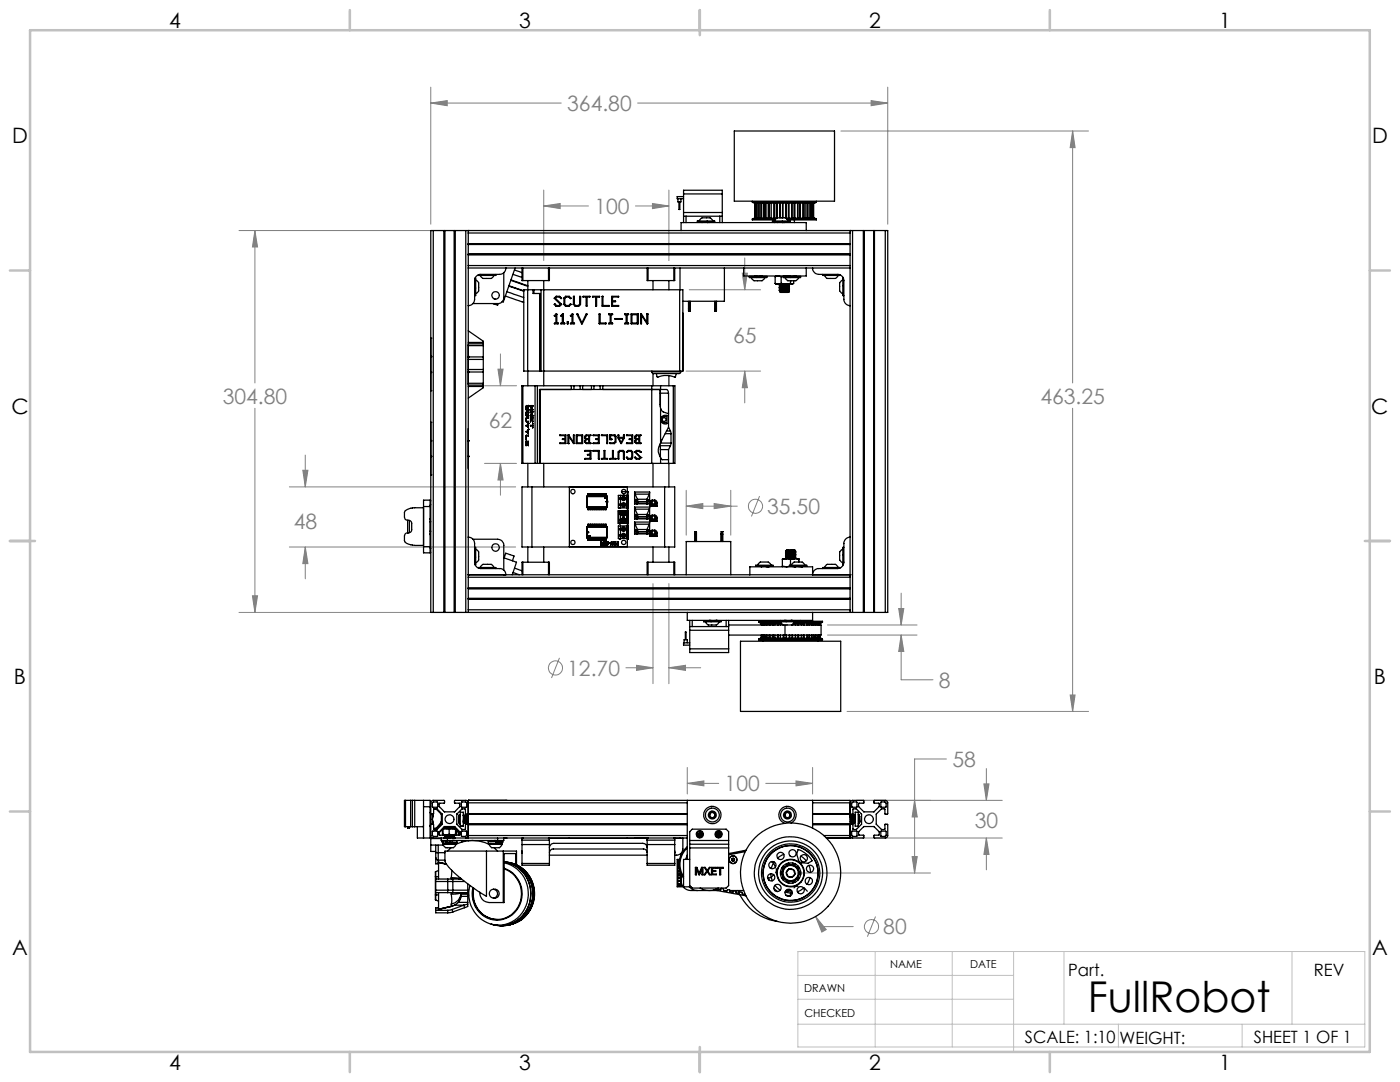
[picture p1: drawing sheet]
<svg xmlns="http://www.w3.org/2000/svg" width="279mm" height="216mm" viewBox="0 0 279 216" stroke-linecap="round" stroke-linejoin="round" font-family="sans-serif">
<defs><g id="words">
<text font-size="8.5" x="217.1" y="201.9">FullRobot</text>
<g font-size="4.2">
<text x="33.7" y="5.6">4</text>
<text x="103.6" y="5.6">3</text>
<text x="173.4" y="5.6">2</text>
<text x="243.3" y="5.6">1</text>
<text x="2.4" y="28.6">D</text>
<text x="273.8" y="28.6">D</text>
<text x="2.3" y="82.5">C</text>
<text x="273.7" y="82.5">C</text>
<text x="2.8" y="136.5">B</text>
<text x="274.2" y="136.5">B</text>
<text x="2.4" y="190.5">A</text>
<text x="273.8" y="190.5">A</text>
<text x="33.7" y="213.5">4</text>
<text x="103.6" y="213.5">3</text>
<text x="173.4" y="213.5">2</text>
<text x="243.3" y="213.5">1</text>
</g>
<g font-size="4.2" fill="#808080">
<text x="113.2" y="22.2">364.80</text>
<text x="118.6" y="42.7">100</text>
<text x="146.3" y="68.5">65</text>
<text x="44.4" y="80.5">304.80</text>
<text x="207.6" y="80.5">463.25</text>
<text x="97.6" y="85.4">62</text>
<text x="58.6" y="105.5">48</text>
<text x="153.1" y="102.6">35.50</text>
<text x="113.2" y="134.8">12.70</text>
<text x="187.4" y="137.2">8</text>
<text x="190.1" y="153">58</text>
<text x="144.6" y="157.9">100</text>
<text x="194.5" y="165.2">30</text>
<text x="176.3" y="186.4">80</text>
</g>
<g font-size="3.4">
<text x="213.2" y="194.7">Part.</text>
<text x="262.2" y="194.8">REV</text>
<text x="204.6" y="208.2">SCALE: 1:10</text>
<text x="223.5" y="208.3">WEIGHT:</text>
<text x="250.2" y="208.2">SHEET 1 OF 1</text>
</g>
<g font-size="2.2">
<text x="160.5" y="198">DRAWN</text>
<text x="177.7" y="193.2">NAME</text>
<text x="193.6" y="193.2">DATE</text>
<text x="160.6" y="202.9">CHECKED</text>
</g>
</g></defs>
<g fill="none" stroke="#808080" stroke-width=".2">
<path d="M86 17.4v27.3M177.2 17.4v27.3M86 20.6l3.3-.5v1zM86 20.6h26M108.5 37.9v14.1M127.2 20.6h50M133.5 37.9v14.1M167.8 26.1h49.4M173.8 20.1l3.4 .5-3.4 .5zM214.1 26.1l.5 3.4h-1zM214.1 26.1v50.3M47.7 46h44.5"/>
<path d="M50.9 46l.5 3.3h-1zM50.9 46v30.4M108.5 41.1l3.3-.5v1zM108.5 41.1h8.9M126.8 41.1h6.7M130.2 40.6l3.3 .5-3.3 .5zM137.5 57.8h14.3M148.1 54.5h1.1l-.6 3.3zM148.6 51.5v6.3M96.7 77h6.4M99.4 73.7h1l-.5 3.3zM99.9 70.6v6.4"/>
<path d="M136.9 74h14.9M148.6 74l.6 3.4h-1.1zM148.6 74v6.4M50.9 81.5v40.7M57.7 97.2h45.2M60.4 93.8h1.1l-.6 3.4zM60.9 90.8v6.4M96.7 92.5h6.4M99.9 92.5l.5 3.3h-1zM99.9 92.5v6.3M136.9 97.8v9M145.8 97.8v9"/>
<path d="M151.6 99l-1.6 4M214.1 81.5v60.5M50.4 118.9h1l-.5 3.3zM57.7 109.1h45.2M60.9 109.1l.6 3.4h-1.1zM60.9 109.1v6.4M130.3 116.5v19.9M133.5 116.5v19.9M136.9 101l3.4-.5v1zM136.9 101h10.2M142.5 100.5l3.3 .5-3.3 .5zM179.8 118.4v6.3"/>
<path d="M47.7 122.2h44.5M111.7 131.3l-1.6 4M124.9 133.2h5.4M127 132.8l3.3 .4-3.3 .6zM133.5 133.2l3.3-.4v1zM133.5 133.2h6.3M165.1 126.7h17.9M165.1 124.7h17.9M179.4 121.4h1l-.6 3.3zM179.8 126.7l.6 3.3h-1zM179.8 126.7v8.9h6.4M213.6 138.7h1l-.5 3.3z"/>
<path d="M137.2 156.3l3.3-.5v1zM137.2 153.1v5.3M137.2 156.3h6.2M152.8 156.3h9.4M158.9 155.8l3.3 .5-3.3 .5zM162.2 153.1v5.3M169.1 142h48.1M170.9 159.7h29.1M182.5 159.7l.6 3.3h-1.1zM188.9 151.4h-6.4v22.8M196.4 156.4h1l-.6 3.3zM196.9 153.4v6.3"/>
<path d="M159.1 174.2h26.6M170.9 167.2h29.1M182 170.9h1.1l-.6 3.3zM196.8 167.2l.6 3.3h-1zM196.9 167.2v6.4M162.8 182.9l2.1 2.6-.9 .5zM162.8 182.9l1.1 2h6.4M174.7 182.9l-1.6 4"/>
<circle cx="150.8" cy="101" r="1.41"/>
<circle cx="110.9" cy="133.3" r="1.4"/>
<circle cx="173.9" cy="184.9" r="1.41"/>
</g>
<path d="M159.2 199.4h43.1M159.2 194.6h43.1M174.7 189.9v19M190 189.9v19M202.3 189.9v19.9M212.3 189.9v14.5M257.8 189.9v14.5M159.2 208.9h113.2v-19h-113.2v19M159.2 204.4h113.2M223.2 204.4v4.5M247.9 204.4v4.5" fill="none" stroke="#c0c0c0" stroke-width=".2"/>
<g fill="none" stroke="#c0c0c0" stroke-width=".5">
<path d="M6 6h267.4v203.9h-267.4zM69.8 2v4M139.7 2v5M209.5 2v4M2 54h4M273.4 54h4M2 107.9h5M272.4 107.9h5M2 161.9h4M273.4 161.9h4M69.8 209.9v4M139.7 208.9v5"/>
<path d="M209.5 209.9v4"/>
</g>
<path d="M214.1 26.1l.5 3.4h-1zM213.6 138.7h1l-.5 3.3zM173.8 20.1l3.4 .5-3.4 .5zM86 20.6l3.3-.5v1zM130.2 40.6l3.3 .5-3.3 .5zM108.5 41.1l3.3-.5v1zM50.9 46l.5 3.3h-1zM50.4 118.9h1l-.5 3.3zM136.9 101l3.4-.5v1zM142.5 100.5l3.3 .5-3.3 .5zM148.6 74l.6 3.4h-1.1zM148.1 54.5h1.1l-.6 3.3zM99.4 73.7h1l-.5 3.3zM99.9 92.5l.5 3.3h-1zM60.9 109.1l.6 3.4h-1.1zM60.4 93.8h1.1l-.6 3.4zM127 132.8l3.3 .4-3.3 .6zM133.5 133.2l3.3-.4v1zM179.8 126.7l.6 3.3h-1zM179.4 121.4h1l-.6 3.3zM196.4 156.4h1l-.6 3.3zM196.8 167.2l.6 3.3h-1zM162.8 182.9l1.2 3.1 .9-.5zM182.5 159.7l.6 3.3h-1.1zM182 170.9h1.1l-.6 3.3zM137.2 156.3l3.3-.5v1zM158.9 155.8l3.3 .5-3.3 .5z" fill="#808080"/>
<g fill="none" stroke="#000" stroke-width=".25">
<path d="M135.3 39.7v.6h.6v-.6M136.4 38.7v-.7h7.7v.7M136.4 38.7v3.7M136.4 38.7h7.7M136.4 39.2h-1.3v.5h1.3M144.1 38.7v3.7M146.5 26.1h20v14h-20zM86.5 46h-.5v76.2h.5M86.5 46h2.1M86.5 46v76.2M88.6 46h.1M88.6 46v76.2"/>
<path d="M88.7 46h2M88.7 46v76.2M88.8 46v76.2M90.7 46h.1M90.7 46v76.2M90.8 46h2.2M90.8 46v76.2M93 46h.5M93 46v76.2M93.5 53v.5M93.5 50.7v.2M93.5 48.6v.2"/>
<path d="M93.5 46v.5M93.5 46h.1M93.5 46.5v2.1M93.5 48.8v1.9M93.5 50.9v2.1M93.5 53.5v61.2M93.5 46h76.2M93.5 53.5h76.2M93.5 53h76.2M93.5 50.9h76.2M93.5 50.7h76.2M93.5 48.8h76.2"/>
<path d="M93.5 48.6h76.2M93.5 46.5h76.2M94.8 55.5h.1v3.5h-.2M94.9 55.8l.3 .2a1.06 1.06 0 0 1 .3 1.3 1.06 1.06 0 0 1-.6 1.3M95.8 55l.2 .2a.88 .88 0 0 0 1.1 .4 1.11 1.11 0 0 0 1.4-.5l.1-.1M98.5 59.5l.3 .2M99 54.8v.2h-3.5v-.2M100.5 54.4v4.9a1.21 1.21 0 0 1-1.2 1.3h-4.9M100.9 59.1l3.6 1.2M101 53.5a1.33 1.33 0 0 1-1.3 1.3h-3.7a1.21 1.21 0 0 0-1.3 1.2v3.7a1.33 1.33 0 0 1-1.2 1.3M101.2 58.2l3.3 1.2M101.6 57.1l2.9 1"/>
<path d="M101.6 57l2.9 1M102 56l3.3 1.1M102 55.8l3.3 1.2M102.4 54.8l1.8 .6M102.7 53.9l1.5 .5M102.8 53.5l-2.4 6.8-.2-.1M104.2 53.5v2.5h5.4v-2.5M104.4 53.5v2.5M105.3 56v21M106.5 57.8v.8M106.5 57.8h1.5M108 57.8h27.6"/>
<path d="M108 57.8v16.2M108.5 56v21M109.5 53.5v2.5M112 59.5l-.1 .1-.3-.3h-.5l-.3 .2 1.2 1.3M112 59.5h.1M112.1 59.5l-.4-.4h-.7l-.4 .4 1.2 1.2-.2 .3h-.5l-.4-.4-.1 .2 .4 .3M112.5 59.4l.4-.3h.7l.3 .4-.1 .1-.3-.3h-.5l-.3 .2v1.2l.3 .3h.5l.4-.3-.3 .4h-.7l-.4-.4zM114.5 59.1h.1v1.6l.3 .3h.5l.3-.3v-1.5h.2v1.6l-.4 .3h-.7l-.4-.4zM116.4 59.1h1.4l-.1 .2h-.5l-.1 1.8h-.1v-1.8h-.6zM118.3 59.2l1.4-.1-.1 .2h-.5l-.1 1.8h-.1v-1.8zM120.2 59.1h.1v1.9h1.3v.1h-1.4zM122.1 59.1h1.4l-.1 .2h-1.2v.7l.7 .1-.7 .1v.8h1.3v.1h-1.4z"/>
<path d="M129.2 53.5v2.5h5.5v-2.5M129.3 53.5v2.5M130.3 56v1.8M133.5 56v1.8M134.5 53.5v2.5M135.5 40.3v1.5h.2v-1.5M135.6 57.8h.7v16.2h-.7M135.6 57.8v16.2M135.7 53.5v4.3M135.9 46v-1.6h25v1.6M136.4 42.4v.7M136.4 43.1h7.7"/>
<path d="M136.4 43.1v1.3M136.4 42.4h7.7M136.9 43.1v1.3M139.2 44.1h3.4v.2h-3.4zM139.5 44.1l.3-.4a1.01 1.01 0 0 1 1.2-.2 1.04 1.04 0 0 1 1.3 .6M140.1 44.3h.1M140.1 44.3v.1M140.2 44.3h-.1M141 44.3l-.9 .1M141.5 44.3l-.3 .1M141.5 44.4h.1M141.6 44.3h-.1"/>
<path d="M143.7 43.1v1.3M144.1 42.4v.7M144.1 43.1v1.3M144.6 53.5v6.6h-8.3M148.4 53.5v1.6h12.5v-1.6M149.5 55.2h3.5v.2h-3.5zM149.9 55.4l.2 .3a.85 .85 0 0 0 1.1 .3 1.21 1.21 0 0 0 1.5-.6M150.1 40.3l.6 .2M150.1 43.7v.2h4.5M150.1 43.7h4.7M150.1 40.3h12.8M150.1 40.1v.2"/>
<path d="M150.7 55.1h.1M150.7 43.5l-.6 .2M150.7 43.5h.1M150.7 40.5h.1M150.7 40.5v3M150.7 43.5h.2M150.7 40.5h.2M150.9 43.5h.2M150.9 40.5h.2M150.9 40.5v3M151 55.1l-.4 .1M151.1 43.5h.2"/>
<path d="M151.1 40.5h.2M151.1 40.5v3M151.3 43.5h.3M151.3 40.5h.3M151.3 40.5v3M151.6 43.5h.4M151.6 40.5h.4M151.6 40.5v3M151.9 40.5v3M152 43.5h.4M152 40.5h.4M152 40.5v3"/>
<path d="M152 55.1h.1M152.1 55.1l-.9 .1M152.1 55.1l-.1 .1M152.4 43.5h.5M152.4 40.5h.5M152.4 40.5v3M152.6 40.5v3M152.9 43.5h.4M152.9 40.5h.4M152.9 40.5v3M153.3 43.5h.6M153.3 40.5h.6"/>
<path d="M153.3 40.5v3M153.6 40.5v3M153.9 43.5h.5M153.9 40.5h.5M153.9 40.5v3M154.2 44.1h3.5v.2h-3.5zM154.4 43.5h.6M154.4 40.5h.6M154.4 40.5v3M154.5 44.1l.3-.4a1.01 1.01 0 0 1 1.2-.2 1.04 1.04 0 0 1 1.3 .6M154.6 43.9v.2M154.6 44.3v.1"/>
<path d="M154.6 40.5v3M154.7 55.2l.6-.1 .6 .1M154.7 56.6l.6 .1M154.7 55.2v1.4M154.8 55.2h-.1M154.9 55.1h-.1M155 40.5h.6M155 40.5v3M155.1 44.3h.1M155.1 44.4h.1M155.2 44.3h-.1M155.3 56.7h1.5"/>
<path d="M155.5 57.7l.3 .1M155.5 57.4l.3 .1M155.5 57.1l.3 .1M155.5 56.8l.3 .1M155.5 57.1l2.1-.2a.87 .87 0 0 1-1 .2l-.8 .1M155.5 58l.3 .1M155.5 57v.1M155.5 57.4h.1M155.5 58h.1M155.6 40.5h.6M155.6 56.7l-.1 .1M155.6 40.5v3"/>
<path d="M155.6 58.2l.2 .1h1.5M155.7 40.5v3M155.8 57.9l-.3 .1M155.8 57.5l-.3 .1M155.8 57.2l-.3 .1M155.8 56.9l-.3 .1M155.8 58.1l1.3-.1 .4 .1h-.1M155.8 57.5l1.5-.1 .2 .1M155.8 57.2l1.5-.2 .2 .2-2 .2M155.8 58.2h-.2M155.8 56.9h.1M155.8 57.2h.1"/>
<path d="M155.8 57.5h.1M155.8 57.8v.1M155.8 58.1v.1M155.9 56.6l.9 .1M155.9 56.6l-.6 .1M155.9 55.2v1.4M156 44.3l-.9 .1M156.1 56.7l-.6 .1M156.2 40.5v3M156.2 40.5h.6M156.3 55.2h3.5v.2h-3.5zM156.5 44.3l-.3 .1"/>
<path d="M156.5 44.4h.1M156.6 44.3h-.1M156.6 55.4l.3 .3a.8 .8 0 0 0 1 .3 1.15 1.15 0 0 0 1.5-.6M156.8 40.5v3h.7M156.8 40.5h.7M156.8 56.7h1.3M156.9 40.5v3M157 43.7h5.9M157.3 56.8l.2 .1-2 .1M157.3 58.3h.1M157.3 56.7l-1.5 .2M157.3 58l.3-.1-2.1 .1"/>
<path d="M157.3 57.4l.3-.2-2.1 .2M157.3 58l-1.5 .2M157.3 57.7l-1.5 .2M157.3 57.4l-1.5 .1M157.3 40.5v3M157.3 57.4h.1M157.3 57.6v.1M157.3 58h.1M157.4 56.7l-1.6 .2M157.4 58.1l-1.8 .1M157.4 58.1h.2M157.4 55.1h.1"/>
<path d="M157.5 43.5h.5M157.5 40.5h.5M157.5 56.9h.1M157.5 57.2h.1M157.5 57.8l.1 .1M157.5 40.5v3M157.5 58.1h.1M157.5 57.5h.1M157.5 57.5l-.2 .2M157.5 57.8l-.4-.1-1.3 .1M157.5 57.5l-2 .1M157.5 57.8l-2 .2"/>
<path d="M157.6 58.1l-.3 .2M157.6 57.5h.1M157.8 55.1l-1.9 .1M157.8 56.6l.3 .1M157.8 56.6l-1 .1M157.8 56v.6M158 43.5h.6M158 40.5h.6M158 40.5v3M158.3 56.6l-.2 .1M158.4 56v.6l-.3 .1M158.5 40.5v3"/>
<path d="M158.5 43.9v.5M158.6 43.5h.6M158.6 40.5h.6M158.6 40.5v3M158.8 55.1l-.9 .1M158.8 55.1h.1M158.8 55.1l-.1 .1M159.2 43.5h.5M159.2 40.5h.5M159.2 40.5v3M159.5 40.5v3M159.7 43.5h.5"/>
<path d="M159.7 40.5h.5M159.7 40.5v3M160.2 43.5h.5M160.2 40.5h.5M160.2 40.5v3M160.4 40.5v3M160.7 43.5h.4M160.7 40.5h.4M160.7 40.5v3M161.1 43.5h.4M161.1 40.5h.4M161.1 40.5v3"/>
<path d="M161.5 43.5h.2M161.5 40.5h.2M161.5 40.5v3M161.7 43.5h.3M161.7 40.5h.3M161.7 40.5v3M162 43.5h.2M162 40.5h.2M162 40.5v3M162.2 43.5h.1M162.2 40.5h.1M162.2 53.5a1.26 1.26 0 0 0 1.2 1.3h3.7a1.26 1.26 0 0 1 1.3 1.2v3.7a1.26 1.26 0 0 0 1.3 1.3"/>
<path d="M162.2 40.5v3M162.3 43.5h.1M162.3 40.5h.1M162.3 40.5v3M162.4 43.5l.5 .2M162.4 43.5h.1M162.4 40.5h.1M162.4 40.5v3M162.9 40.3l-.5 .2M162.9 43.7v.2h-5.7M162.9 40.1v.2M164.2 54.8v.2h3.4v-.2"/>
<path d="M164.5 55l.2 .2a.85 .85 0 0 0 1.1 .4 1.1 1.1 0 0 0 1.5-.6M168.2 55.8l-.3 .3a.88 .88 0 0 0-.3 1 1.15 1.15 0 0 0 .6 1.5M168.3 55.5h-.1v3.5h.2M169.7 53v.5M169.7 50.7v.2M169.7 48.6v.2M169.7 46v.5M169.7 46h.1M169.7 46h.4M169.7 46.5v2.1M169.7 48.8v1.9M169.7 50.9v2.1"/>
<path d="M169.7 53.5v61.2M170.1 46h2.2M170.1 46v76.2M172.3 46h.1M172.3 46v76.2M172.4 46h.1M172.4 46v76.2M172.4 46h2M174.4 46h.1M174.4 46v76.2M174.5 46h2.2M174.5 46v76.2"/>
<path d="M176.7 46h.5v76.2h-.5M176.7 46v76.2M86 78h.1M86 74.3h.1M86 71.1h.1M86 67.5h.1M86 74.2h.1M86 71.2h.1M93.5 74.3h.1M93.5 71.1h.1M93.5 74.2h.1M93.5 71.2h.1"/>
<path d="M93.5 66l2.9 2.1v.2M93.5 69h2.9M93.5 71.2h2.9M93.5 74.2h2.9M93.5 76.5h2.9M93.5 71.7h2.9M93.5 73.7h2.9M93.5 68.6h2.9M93.5 76.8h2.9M93.5 68.3h2.9M93.5 77.1h2.9M96.4 71.2v.5"/>
<path d="M96.4 73.7v.5M96.4 68.6v.4M96.4 76.5v.3M96.4 77.1v.3l-2.9 2M96.4 68.3v.3M96.4 69v2.2M96.4 71.7v2M96.4 74.2v2.3M96.4 76.8v.3M98.4 60.6l.9 .3 .1-.3M104.4 77h-.3v15.5h.3M104.4 77h2.4"/>
<path d="M104.4 77v15.5M106.8 77h.4M106.8 77v15.5M107.2 77v15.5M107.2 77h6.8M107.8 74v-15.4h-1.4v-.8h-1.9v16.2h3.5M107.8 77.7v14.8M108 74h27.6M110.6 63l.5-.3v1.8h.3v.1h-.8l.1-.1h.2v-1.6l-.1 .2zM111 61.1h.1M112 60.7h.1M112 60.8l-.3 .3h-.7"/>
<path d="M112.3 62.7h.1v1.8h.3v.1h-.8l.1-.1h.2v-1.6l-.2 .2-.1-.1zM113.2 64.2h.2l-.1 .4h-.1zM113.8 63l.5-.3v1.8h.3v.1h-.8l.4-.1v-1.6l-.2 .2zM113.9 60.7h.1M114 77h.5M114 77v.7M114.5 77h1.3M114.5 77v.7M114.8 61.1h.1M115.1 62.7h.2l.8 1.7 .9-1.7h.2l-1 1.9zM115.3 62.7h.1M115.8 77h.5"/>
<path d="M115.8 77v.7M116.3 77v.7M116.3 77h1.7M118 77h.5M118 77v.7M118.5 77h1.3M118.5 77v.7M119.6 62.7h.2v1.8h1.1v.1h-1.3zM119.8 77h.5M119.8 77v.7M120.3 77h9.8M120.3 77v.7"/>
<path d="M121.5 62.7h.8l-.3 .1v1.7h.2v.1h-.7l.3-.1v-1.7h-.3zM121.6 61h.1M122.8 63.6h1.3l.1 .1h-1.4zM122.8 63.6v.1M124.7 62.7h.7l-.2 .1v1.7h.2v.1h-.7l.3-.1v-1.7h-.3zM125.9 62.7h1.5l-.1 1.9h-1.4zM126.1 62.8h1.1v1.7h-1.1zM129.2 62.6l-.1 1.7-1.1-1.6h-.2v1.9h.2v-1.7l1.2 1.7M129.2 62.6l.1 .1v1.9h-.1M129.2 62.6h.1M129.2 64.6h.1M130.1 77.7h1.6l.1 3.8"/>
<path d="M130.1 77.7h1.7M130.1 77h1.7M130.1 77.7h-22.4v14.8M130.1 77v15.5M130.1 74.2l.2 .3h5.3l.3-.3M130.1 74.2h5.8M130.1 74v.2M130.3 74.5v2.5M131 74.5l.2 .8a4.5 4.5 0 0 1 3.5 0l.3-.8M131.8 77.7v.8M131.8 78.5v2.7M131.8 78.5h1.6"/>
<path d="M131.8 77.7h1.2l.2 .2 .2 .6M131.8 77v.7M131.8 77h2.6M133.4 78.5v6.7M133.5 75v2M134.4 77h.3v15.5h-.3M134.4 77v15.5M135.9 74v.2M137.4 61.6v.5h.3M137.4 61.6h.3M137.4 60.1v1.5M137.7 61.6v.5"/>
<path d="M137.7 60.1v1.5M137.7 61.4v.4zM137.8 60.1l-.1 2M142.6 60.1v1.5M142.6 61.6h.3M142.9 61.6v.5M142.9 60.1v1.5M142.9 61.4v.4zM143 60.1l-.1 2h-.2l-.1-.5M85.8 99.8v1.3M85.8 99.8h-1.3v1.3M85.8 99.8l.2 .1"/>
<path d="M86 87.9h.1M86 84.3h.1M86 88h.1M86 91.1h.1M86 91h.1M86 94.8h.1M93.5 87.9h.1M93.5 88h.1M93.5 91.1h.1M93.5 91h.1M104.4 92.5h2.4M105 88.1h.4v.8"/>
<path d="M105 86.1l.4 .1M105 81.1h.1M105 82.8h.1M105 84.9v.1M105 86.9h.1M105 87.7h.1M105 86.9h.4M105 81.1v.5M105 82.3v.5M105 83.5v.5M105 86.9v.8M105 88.1v.8"/>
<path d="M105 84l.1 .2M105 81.6l.1 .2M105 82.3l.1-.2h.3v.2M105 82.8l.1 .2M105 84.9l.4 .1M105 88.9h.1M105 82.3h.1M105 83.5h.1M105 84h.1M105 81.6h.1M105 86.1h.1M105 88.1h.1"/>
<path d="M105 83.9h.1M105 83.9l.1 .2M105.1 83.3h.3v.1M105.1 83.3h.1M105.1 80.9h.1M105.1 81.8h.1M105.1 84.9v.1M105.1 84.9h.1M105.1 86.1v.1M105.1 86.1h.1M105.1 88.1h.1M105.1 86.9h.1"/>
<path d="M105.1 83.3l-.1 .2M105.1 84.2h.3M105.1 80.9l-.1 .2M105.1 86.9v.1M105.1 88.1v.1M105.1 84.2h.1M105.1 83h.1M105.1 84.1h.3v.1M105.1 80.9v.8M105.1 82.9v.1M105.1 82.9h.1M105.1 82.2v.7"/>
<path d="M105.1 83.4l-.1 .5M105.1 83.4h.3M105.1 81.7h.1M105.1 82.2h.3M105.1 84.1v.1M105.1 82.1v.1M105.1 83.3v.1M105.2 88.5h.1M105.2 88.2v.3M105.3 81.7h.1M105.3 81.7l.1 .1M105.3 82.9l.1 .1"/>
<path d="M105.3 82.9h.1M105.3 92.5v4.7M105.4 80.9h.1M105.4 81.8h.1M105.4 83h.1M105.4 80.9v.2M105.4 80.9l-.3 .8M105.4 81l-.3 .8M105.4 81v.2M105.4 81h.1M105.4 82.2v.2M105.4 84.5v.8"/>
<path d="M105.4 85.7v.8M105.4 81.5l-.1 .2M105.4 82.7l-.1 .2M105.4 85.3h.1M105.4 84.5h.1M105.4 86.5h.1M105.4 88.9h.1M105.4 85.7h.1M105.4 81.2h.1M105.4 81.5h.1M105.4 82.4h.1M105.4 82.7h.1"/>
<path d="M105.4 88.2h-.4v.7M105.4 86.1h-.4M105.4 83.4h.1M105.4 81.1h.1M105.4 82.3h.1M105.4 84.9h-.4M105.4 86.9h.1M105.4 86.9l-.4 .1v.7M105.4 81.1v.7M105.4 82.3v.7M105.9 83.3h.4v.8M105.9 84.1h.1"/>
<path d="M105.9 81l.4-.1v.1M105.9 81h.1M105.9 81h.4M105.9 81.7h.1M105.9 81.7h.4M105.9 84.9v.1M105.9 82.1h.1M105.9 82.2h.1M105.9 82.9v.1M105.9 83h.1M105.9 82.1v.1M105.9 82.9h.1"/>
<path d="M105.9 83.3v.8M105.9 84.9l.4 .1M105.9 82.1l.2 .4M105.9 82.2l.2 .3M105.9 83.3h.1M105.9 83.4h.4M105.9 84.9h.1M105.9 81.7v.1M105.9 80.9v.1M106 81.3v.1M106 81.4h.1M106 81.4l.2 .3"/>
<path d="M106 82.7l-.1 .2M106 81.3h.1M106 81.4l.3 .3M106.1 83.7v.1M106.1 81.3v.1M106.1 83.4v.3M106.1 81.4l.2 .3h-.4M106.1 82.6l-.2 .4M106.1 82.6l.2 .4M106.1 82.6h.1M106.1 83.7h.1M106.1 82.5l.2 .4"/>
<path d="M106.1 82.5v.1M106.2 97.2h-2v11.9h2M106.2 97.2h26.4M106.2 97.2v11.9M106.3 81l-.3 .3M106.3 81.1l-.2 .2M106.3 84.5h.1M106.3 83h.1M106.3 83.4v.7M106.3 84.5v.4M106.3 85v.3M106.3 82.8v.1"/>
<path d="M106.3 84.1h.1M106.3 85.3h.1M106.3 84.9h-.4M106.3 84.5v.8M106.3 82.1v.1M106.3 82.1h.1M106.3 82.9v.1M106.3 82.9h.1M106.3 81.7h.1M106.3 82.2h.1M106.3 81l-.3 .4M106.3 82.1l-.2 .4"/>
<path d="M106.3 82.2l-.4 .7M106.3 82.2l-.2 .3M106.8 92.5h.4M107.2 92.5h22.9M108.5 92.5v4.7M111.7 86.8h1.2v1.7h-1.2v-.1h1v-.7l-.5-.1h.5v-.7h-1zM113.5 86.8l.9 1.5v-1.5h.2v1.7l-1.1-1.5v1.5M113.5 86.8h.1M113.5 86.8h-.2v1.7h.2M113.5 88.5h.1M115 86.8h1.3l-.1 1.7h-1.2zM115.1 86.8h.1"/>
<path d="M115.2 86.9h.9v1.5h-.9zM116.7 87.1l.3-.3h.9l-.2 .1v1.5h.2v.1h-.9l-.3-.3v-.3l.2-.3-.2-.2zM116.7 89.9h1.2v1.7h-1.2v-.1h1.1v-.7h-.6l.6-.1v-.7h-1.1zM116.8 87.1l.3-.2h.4v.7h-.4l-.3-.3zM116.8 87.9l.3-.2h.4v.7h-.4l-.3-.2zM117.2 99h3.9v2.3h-3.9M117.2 99v.1M117.2 99v2.3M117.2 99.1h3.9M117.2 99.1v2M117.3 99v-.5h.2v.5M117.3 98.8h.2"/>
<path d="M117.3 98.7h.2M117.7 98.8h.2M117.7 98.7h.2M117.7 99v-.5h.2v.5M118.1 99v-.5h.2v.5M118.1 98.8h.2M118.1 98.7h.2M118.4 86.8h1.2v1.7h-1.2v-.1h1v-.7h-.5l.5-.1v-.7h-1zM118.4 89.9h1.2v1.7l-.2-.1v-1.5zM118.5 99v-.5h.1v.5M118.5 98.8h.1M118.5 98.7h.1"/>
<path d="M118.9 98.8h.1M118.9 98.7h.1M118.9 99v-.5h.1v.5M119.3 99v-.5h.1v.5M119.3 98.8h.1M119.3 98.7h.1M119.7 99v-.5h.1v.5M119.7 98.8h.1M119.7 98.7h.1M120 86.8h1.2v1.7h-.1v-1.6zM120.1 99v-.5h.1v.5M120.1 98.8h.1"/>
<path d="M120.1 98.7h.1M120.4 99v-.5h.2v.5M120.4 98.8h.2M120.4 98.7h.2M120.5 89.9h.2v1.6h.5v.1h-1.2l.5-.1zM120.7 99.3h.1M120.7 99.3l.1 .1M120.8 99.3h.1M120.8 99.4h.1M120.8 99v-.5h.2v.5M120.8 99.3v.1M120.8 98.8h.2"/>
<path d="M120.8 98.7h.2M121.7 86.8h.1M121.7 86.8v.9h.4l-.3-.1v-.7h.8l.2 .2v1.1l-.2 .2h-.9v.1h.9l.3-.3v-1.1l-.3-.3M121.7 86.8h.9M122.2 89.9h.2v1.6h.5v.1h-1.2v-.1h.5zM122.6 86.8h.1M123.3 86.8h.2v.5h.9v-.5h.2v.6l-.6 1.1-.7-1.1zM123.4 90.2l.2-.3h.7l.3 .3v1.4h-.2v-1.4l-.2-.2h-.4l-.3 .2v1.4h-.1zM123.5 87.5h.9l-.4 .8zM123.8 98.8v2.6M124 98.1h.9M124.3 89.9h.1"/>
<path d="M124.3 98.5h.4M124.4 99.4h-.2l.2 .1M124.4 99.5v.1M124.4 99.5h.1M124.4 99.4v.1M124.4 99.4h.1M124.4 99.4v-.2l.1 .2M124.4 99.6v.1l.1-.1M124.4 99.5l.1 .1M124.5 99.4h-.1M124.5 99.4h.1M124.5 99.6h.1"/>
<path d="M124.5 99.5h.1M124.5 99.5v.1M124.5 99.4h.2l-.2 .1M124.5 99.4v.1M124.5 99.5l-.1 .1M125 90.2l.3-.3h.7l.3 .3v1.1l-.4 .3h-.6l-.3-.3 .4 .2h.5l.2-.2v-1.1l-.2-.2h-.5l-.2 .3zM125 86.8h1.3l-.1 1.7h-1.2l.1-.1h1v-.7h-.5l.5-.1v-.7h-1zM125.1 98.8v2.6M125.2 98.8v-1.6h-11.6v11.9h11.6v-1.6M125.2 98.1h.1M125.3 98.8h-1.9v2.6h1.9M125.3 98.1v9.5"/>
<path d="M125.3 98.1l-.1 .2M125.9 91.6h.1M126.6 98.2l.2 .4M126.6 98.2v2.3h3M126.6 98.2h3M126.7 87.1l.3-.3h.9l-.2 .1v1.5h.2v.1h-.9l-.3-.3v-.3l.2-.3-.2-.2zM126.7 88.2h.1M126.7 90.2l.3-.3h.6l.3 .4-.3-.3h-.5l-.2 .2 1 1.1M126.7 90.2h.1M126.7 90.2l1 1.1-.2 .2h-.4l-.4-.3 .3 .4M126.7 99.9a.17 .17 0 0 1 .1-.2 .17 .17 0 0 1 .2 .2M126.7 99.9v.6"/>
<path d="M126.7 99.9h.3M126.8 98.6l.4 1M126.8 98.6h2.8M127 91.6h.1M127 99.9l.1 .6M127.1 86.9h.4v.7h-.4l-.2-.3zM127.1 87.7h.4v.7h-.4l-.2-.2zM127.2 99.6l.1 .5M127.2 99.6h1.9M127.9 91.3h.1M127.9 91.3l-.3 .3h-.6M129.1 99.6l-.1 .5"/>
<path d="M129.3 99.9l-.1 .6M129.4 99.7h.2v.2h-.3zM129.6 98.6l-.5 1M129.6 98.2v.4M129.6 98.2v2.8h.3M130.1 92.5h1.7M130.2 100l-.3 .4M130.2 99.8a.46 .46 0 0 0-.4 .6h.1M130.2 99.8v.2M130.2 99.8h.5M130.2 100v.5M130.2 100h.5"/>
<path d="M130.3 92.5v4.7M130.7 100l.2 .4M130.7 99.8v.2M130.7 99.8l.4 .2 .1 .4M130.7 100v.5M131.6 88.9h.1M131.7 88.9l.1 2.3M131.7 88.9h2.1M131.8 89.7h1.6M131.8 88.4a2.59 2.59 0 0 0 0 2.9M131.8 81.5l.6 .7 1 .3M131.8 91.3l.4 .4h1.2"/>
<path d="M131.8 92.5h2.6M131.8 81.5v6.9M131.8 91.3v1.2M131.8 88.4h2.1M132.6 97.2h2.1v11.9h-2.1M132.6 97.2v11.9M132.8 86.5h1.1M133 86h.8M133.1 82.9a.88 .88 0 0 0-1.2 .8 .88 .88 0 0 0 1.2 .8M133.1 82.9a.64 .64 0 0 1-.8 .2 .67 .67 0 0 0-.3 1 .67 .67 0 0 0 1 .2l.1 .2M133.1 82.9v1.6M133.4 85.2l-1.6 3.2"/>
<path d="M133.4 89.7v2.8M133.4 85.2l.4 .8M133.5 92.5v4.7M133.8 86l.1 .5M133.8 88.9l-.4 .8M133.9 88.4l-.1 .5M133.9 86.5v1.9M81.4 106.3a.6 .6 0 0 0-.7 .6v.9a1.24 1.24 0 0 0 1.3 .9l2.5 .1M81.4 103.8a.67 .67 0 0 1 .8 .7v1.2a.64 .64 0 0 1-.8 .6M81.4 103.8v2.5M81.7 103.9v2.4M84.5 109.1v1.2h1.3"/>
<path d="M84.5 101.3l-2.5 .1a1.24 1.24 0 0 0-1.3 .9v.9a.6 .6 0 0 0 .7 .6M84.5 109.1h1.3M84.5 101.1h1.3M84.5 101.1v8M85.8 104.1h.2M85.8 106h.2M85.8 109.1v1.2M85.8 101.1v8M85.8 109.3l.2 .1M86 100.7l-.2 .1M86 110.2l-.2 .1M93.5 114.7v.5"/>
<path d="M93.5 117.3v.1M93.5 119.5v.1M93.5 107.2a1.33 1.33 0 0 1 1.2 1.2v3.8a1.26 1.26 0 0 0 1.3 1.3h3.7a1.26 1.26 0 0 1 1.3 1.2M93.5 114.7h.1M93.5 115.2v2.1M93.5 117.4v2.1M93.5 119.6v2.1M93.5 114.7h76.2M93.5 115.2h76.2M93.5 117.3h76.2M93.5 117.4h76.2M93.5 119.5h76.2"/>
<path d="M93.5 119.6h76.2M93.5 119.4h76.2M93.5 117.5h76.2M94.4 107.6h4.9a1.21 1.21 0 0 1 1.2 1.2v5M94.7 109.2h.2v3.5h-.1M94.9 109.5l.3 .2a1.08 1.08 0 0 1 .3 1.4 1.04 1.04 0 0 1-.6 1.2M95.5 113.3v-.1h3.5v.3M95.8 113.2l.2-.2a1.06 1.06 0 0 1 1.3-.4 1.04 1.04 0 0 1 1.3 .6M100.5 114.7h.1M100.5 111.3l2.6 .9-.9 2.5M100.6 111.3l.3-.9 .4 .1 1.3 .4-.3 1M102.4 114.2l1.2 .5"/>
<path d="M102.7 113.4l1.5 .5M104.2 114.7v-2.5h5.4v2.5M104.4 112.2v2.5M105.3 109.1v3.1M106.2 109.1h26.4M108.5 109.1v3.1M109.5 112.2v2.5M117.2 105.1h3.9v2.3h-3.9M117.2 105.1v2.3M117.2 105.1v.1M117.2 105.1v1M117.2 106.1h.1"/>
<path d="M117.2 106.3h.1M117.2 101.1h3.9M117.2 105.2v2M117.2 101.1v.2M117.2 105.2h3.9M117.2 107.2h3.9M117.2 107.2v.2M117.2 106.3v1.1M117.3 106.2h.1M117.3 106.1v.1M117.3 106.2l-.1 .1M117.3 101.3v.4h.2v-.4"/>
<path d="M117.3 105.1v-.5h.2v.5M117.3 107.4v.4h.2v-.4M117.3 101.4h.2M117.3 101.5h.2M117.3 104.8h.2M117.3 104.9h.2M117.3 107.5h.2M117.3 107.6h.2M117.5 107h.1M117.5 106.9v.1M117.5 106.9h.1M117.5 106.9l.1 .1"/>
<path d="M117.6 107h.1M117.7 101.4h.2M117.7 101.5h.2M117.7 101.3v.4h.2v-.4M117.7 104.8h.2M117.7 104.9h.2M117.7 105.1v-.5h.2v.5M117.7 107.5h.2M117.7 107.6h.2M117.7 107.4v.4h.2v-.4M118.1 101.3v.4h.2v-.4M118.1 105.1v-.5h.2v.5"/>
<path d="M118.1 107.4v.4h.2v-.4M118.1 101.4h.2M118.1 101.5h.2M118.1 104.8h.2M118.1 104.9h.2M118.1 107.5h.2M118.1 107.6h.2M118.5 101.4h.1M118.5 101.5h.1M118.5 101.3v.4h.1v-.4M118.5 104.8h.1M118.5 104.9h.1"/>
<path d="M118.5 105.1v-.5h.1v.5M118.5 107.4v.4h.1v-.4M118.5 107.5h.1M118.5 107.6h.1M118.9 101.4h.1M118.9 101.5h.1M118.9 101.3v.4h.1v-.4M118.9 104.8h.1M118.9 104.9h.1M118.9 105.1v-.5h.1v.5M118.9 107.5h.1M118.9 107.6h.1"/>
<path d="M118.9 107.4v.4h.1v-.4M119.3 101.3v.4h.1v-.4M119.3 105.1v-.5h.1v.5M119.3 107.4v.4h.1v-.4M119.3 101.4h.1M119.3 101.5h.1M119.3 104.8h.1M119.3 104.9h.1M119.3 107.5h.1M119.3 107.6h.1M119.7 101.3v.4h.1v-.4M119.7 105.1v-.5h.1v.5"/>
<path d="M119.7 107.4v.4h.1v-.4M119.7 101.4h.1M119.7 101.5h.1M119.7 104.8h.1M119.7 104.9h.1M119.7 107.5h.1M119.7 107.6h.1M119.9 108.1l.2 .7h-.2zM120.1 101.4h.1M120.1 101.5h.1M120.1 101.3v.4h.1v-.4M120.1 104.8h.1"/>
<path d="M120.1 104.9h.1M120.1 105.1v-.5h.1v.5M120.1 107.4v.4h.1v-.4M120.1 107.5h.1M120.1 107.6h.1M120.4 108.1h.2l.2 .2-.2-.1a.17 .17 0 0 0-.2 0 .17 .17 0 0 0 0 .2l.2 .1-.2 .3 .4-.1a.25 .25 0 0 1-.4 .1 .25 .25 0 0 1-.1-.4zM120.4 101.4h.2M120.4 101.5h.2M120.4 101.3v.4h.2v-.4M120.4 104.8h.2M120.4 104.9h.2M120.4 105.1v-.5h.2v.5"/>
<path d="M120.4 107.5h.2M120.4 107.4v.4h.2v-.4M120.4 107.6h.2M120.8 101.4h.2M120.8 101.5h.2M120.8 101.3v.4h.2v-.4M120.8 104.8h.2M120.8 104.9h.2M120.8 105.1v-.5h.2v.5M120.8 107.4v.4h.2v-.4M120.8 107.5h.2M120.8 107.6h.2"/>
<path d="M120.9 108.1h.5l-.4 .4a.18 .18 0 0 0 0 .3 .18 .18 0 0 0 .3-.2h.1a.25 .25 0 0 1-.4 .3 .24 .24 0 0 1-.1-.4l.3-.3zM121 100.1h.1M121 100.2h.1M121 100h.1M121.1 100h.1M121.1 100.2h.1M121.1 100l-.1 .2M121.4 108.3l.3 .1zM122 108.1h.1M122 108.1l-.2 .7 .2-.5 .2 .5 .3-.5 .2 .5-.2-.7M122 108.1l.3 .6 .2-.6M122.5 108.1h.1"/>
<path d="M122.8 108.1l.1 .4h.4l.1-.4v.7l-.1-.3h-.4l-.1 .3zM123.6 104.4h.2M123.6 107.5h.2M123.6 101.4h.2M123.8 101.9v2.5M123.8 105v2.5M124.3 103.8l.1 .1M124.3 103.8h.1M124.3 100.8h.1M124.3 106.9h.1M124.4 103.9l-.1 .1 .2-.1M124.4 103.8v.1"/>
<path d="M124.4 103.8h.1M124.4 103.7v.1M124.4 103.7h.1M124.4 100.8v.2l.1-.2M124.4 100.8h.1M124.4 100.6v.1M124.4 100.6h.1M124.4 106.9v.2l.1-.1M124.4 106.9h.1M124.4 106.8h.1M124.4 106.8v.1M124.4 102.5h-.2l.2 .1"/>
<path d="M124.4 102.6h.1M124.4 102.5v.1M124.4 105.5h-.2l.2 .2M124.4 105.7h.1M124.4 105.5v.2M124.4 106.9l.1 .1M124.4 102.5h.1M124.4 105.5h.1M124.4 103.7l-.2-.1 .1 .2M124.4 103.9h.1M124.4 100.6l-.2 .1 .1 .1M124.4 106.8l-.2-.1 .1 .2"/>
<path d="M124.4 102.4v-.1l.1 .1M124.4 102.4v.1M124.4 102.6v.2l.1-.2M124.4 105.5v-.2l.1 .2M124.4 105.7v.1l.1-.1M124.4 102.4h.1M124.4 103.7l.1-.2v.2M124.4 100.6l.1-.1v.1M124.4 106.7l.2-.1-.1 .2M124.4 106.7v.1M124.5 103.9h.1M124.5 103.7h.1"/>
<path d="M124.5 100.8h.1M124.5 100.6h.1M124.5 100.8h-.1M124.5 106.9h.1M124.5 106.9v.1M124.5 106.8h.1M124.5 102.4l-.1 .1M124.5 102.4v.1M124.5 105.5h.1M124.5 103.8v.1M124.5 103.7v.1M124.5 100.6v.1"/>
<path d="M124.5 102.5h.1M124.5 102.6h.1M124.5 105.7h.1M124.5 105.5v.2M124.5 103.7l.1 .1M124.5 103.8h.1M124.5 100.6l.1 .1M124.5 100.7h.1M124.5 100.7v.1M124.5 106.8v.1M124.5 102.5h.2l-.2 .1M124.5 102.5v.1"/>
<path d="M124.5 105.5h.2l-.2 .2M124.5 105.7h-.1M124.6 103.8l.1 .1h-.2M124.6 100.7l.1 .1h-.2M124.6 106.8l.1 .2-.2-.1M125.1 101.9v2.5M125.1 105v2.5M125.2 107.6h.1M125.2 101.4v.5M125.2 104.4v.6M125.2 107.5l.1 .1M125.3 105h-1.9v2.5h1.9"/>
<path d="M125.3 101.9h-1.9v2.5h1.9M126.6 101.2l.2 .4M126.6 104.2l.2 .4M126.6 101.2v2.3h3M126.6 104.2v2.3h3M126.6 101.2h3M126.6 104.2h3M126.7 102.9a.17 .17 0 0 1 .1-.2 .17 .17 0 0 1 .2 .2M126.7 105.9a.17 .17 0 0 1 .1-.2 .17 .17 0 0 1 .2 .2M126.7 102.9v.6M126.7 105.9v.6M126.7 102.9h.3"/>
<path d="M126.7 105.9h.3M126.8 104.6h2.8M126.8 101.6l.4 1.1M126.8 104.6l.4 1.1M126.8 101.6h2.8M127 102.9l.1 .6M127 105.9l.1 .6M127.2 102.7l.1 .4M127.2 105.7l.1 .4M127.2 105.7h1.9M127.2 102.7h1.9M127.3 100.4l-.1 .1"/>
<path d="M127.3 103.4l-.1 .1M127.3 106.4l-.1 .1M127.3 100.1v.3M127.3 103.1v.3M127.3 106.1v.3M127.3 100.1h1.7M127.3 100.4h1.7M127.3 103.1h1.7M127.3 103.4h1.7M127.3 106.1h1.7M127.3 106.4h1.7M129 100.4l.1 .1"/>
<path d="M129 103.4l.1 .1M129 106.4l.1 .1M129 100.1v.3M129 103.1v.3M129 106.1v.3M129.1 102.7l-.1 .4M129.1 105.7l-.1 .4M129.2 114.7v-2.5h5.5v2.5M129.3 102.9l-.1 .6M129.3 105.9l-.1 .6M129.3 102.7h.2l.1 .2h-.3zM129.3 112.2v2.5"/>
<path d="M129.4 105.7h.2v.2h-.3zM129.6 101.6l-.5 1.1M129.6 104.6l-.5 1.1M129.6 101.2v.4M129.6 104.2v.4M129.6 101.2v2.8h.3M129.6 104.2v2.8h.3M129.9 100.9v.1M129.9 103.9v.1M129.9 106.9v.1M129.9 107h1M129.9 100.4v.5"/>
<path d="M129.9 103.4v.5M129.9 106.4v.5M129.9 101h1M129.9 104h1M129.9 100.8v.1M129.9 103.8v.1M129.9 106.8v.1M130.2 100.5l-.3 .3M130.2 103.5l-.3 .3M130.2 103l-.3 .4M130.2 106.5l-.3 .3M130.2 106l-.3 .4"/>
<path d="M130.2 102.8a.46 .46 0 0 0-.4 .6h.1M130.2 102.8v.2M130.2 105.8a.46 .46 0 0 0-.4 .6h.1M130.2 105.8v.2M130.2 100.5h.5M130.2 103.5h.5M130.2 106.5h.5M130.2 103v.5M130.2 106v.5M130.2 103h.5M130.2 106h.5M130.2 102.8h.5"/>
<path d="M130.2 105.8h.5M130.3 109.1v3.1M130.7 100.5l.2 .3h-1M130.7 103.5l.2 .3h-1M130.7 103l.2 .4M130.7 106.5l.2 .3h-1M130.7 106l.2 .4M130.7 102.8v.2M130.7 102.8a.56 .56 0 0 1 .5 .6M130.7 105.8v.2M130.7 105.8a.56 .56 0 0 1 .5 .6M130.7 103v.5"/>
<path d="M130.7 106v.5M130.9 100.4v.6M130.9 103.4v.6M130.9 106.4v.6M130.9 100.4h.3M130.9 103.4h.3M130.9 106.4h.3M131.2 100.4v.6h-.3M131.2 103.4v.6h-.3M131.2 106.4v.6h-.3M133.5 109.1v3.1M134.5 112.2v2.5"/>
<path d="M136.9 114.7v-6.6h8.9v6.6M138.6 106.6l.1-.5h.3v2M138.6 106.6h.3M138.6 106.6v1.5M138.9 106.6v1.5M138.9 106.1v.5M139 106.4v.4zM143.9 106.6h.2M143.9 106.6v1.5M144.1 106.6v1.5M144.2 106.1l-.1 .5M144.2 106.1h-.3v.5"/>
<path d="M144.2 106.1h.1M144.2 106.1l.1 2M144.2 106.4v.4zM150.8 112.8h3.5v.2h-3.5zM151.1 112.8l.3-.4a.75 .75 0 0 1 1-.3 1.14 1.14 0 0 1 1.3 .3l.2 .4M151.9 113l.1 .1M152.6 113l-.7 .1M153.2 113h.1M153.3 113.1h.1M153.3 113l-.4 .1M153.3 113v.1M156.1 113l.9 .1 .6-.1"/>
<path d="M156.1 113l.1 .1M156.1 111.6v1.4M156.8 110.1l.2 .2M156.8 110.5l.2 .1M156.8 110.8l.2 .1M156.8 111.1l.2 .1M156.8 109.9l.2 .1M156.8 111.4l.1 .1M156.8 111.1h.1M156.8 109.9l.3-.2 1.5 .1zM157 111.5l.8 .1M157 111.5h1.6"/>
<path d="M157 111.5h-.8l-.1 .1M157 111.5l-.9 .1M157 110h.1M157 110.6h.1M157 110.9h.1M157 111.2v.1M157.6 112.8h3.4v.2h-3.4zM157.8 111.6v1.2M157.9 112.8l.3-.4a1.01 1.01 0 0 1 1.2-.3 1.05 1.05 0 0 1 1.3 .7M157.9 113l.7 .1M158.6 110.2l.2 .1M158.6 110.5l.2 .1"/>
<path d="M158.6 110.8l.2 .1M158.6 111.1l.2 .1M158.6 110.2l-1.8 .2M158.6 110.5l-1.8 .2M158.6 110.8l-1.8 .3M158.6 111.1l-1.8 .3M158.6 109.9l-1.6 .1-.2 .1M158.6 109.9l.2 .1M158.6 111.5l-.8 .1M158.6 111.5l.8 .1M158.6 111.5h.8M158.6 111.4l-.4 .1"/>
<path d="M158.6 109.8l-1.6 .2M158.6 110.1l-1.6 .2M158.6 110.5l-1.6 .1M158.6 110.8l-1.6 .1M158.6 111.1l-1.6 .1M158.6 111.4l-.9 .1M158.6 111.4h.1M158.6 109.8v.1M158.6 110.1v.1M158.6 110.5h.1M158.6 110.8h.1M158.6 111.1h.1"/>
<path d="M158.6 113l.1 .1M158.6 109.8h.1M158.7 113.1h.1M158.7 113v.1M158.8 110l-.2 .1M158.8 110.3l-.2 .2M158.8 110.7l-.2 .1M158.8 110.9l-.2 .2M158.8 111.3l-.2 .1M158.8 110l-2 .1M158.8 110.3l-2 .2M158.8 110.6l-2 .2"/>
<path d="M158.8 110.9l-2 .2 2-.2M158.8 111.2l-2 .2M158.8 110l-2 .2M158.8 111.3l-2 .1M158.8 110h.1M158.8 110.3h.1M158.8 110.6h.1M158.8 110.9h.1M158.8 111.2v.1M159.3 113l-.6 .1M159.4 111.6v.5M159.4 113v.1"/>
<path d="M159.4 111.5v.1M160 113l.1 .1M160.1 113l-.5 .1M164.5 113.2l.2-.2a.81 .81 0 0 1 1-.4 1.14 1.14 0 0 1 1.3 .3l.3 .3M167.6 113.3v-.1h-3.4v.3M168.2 109.5l-.3 .3a.8 .8 0 0 0-.3 1 1.15 1.15 0 0 0 .6 1.5M168.4 109.2h-.2v3.5h.1M169.7 114.7v.5M169.7 117.3v.1M169.7 119.5v.1M169.7 107.2a1.26 1.26 0 0 0-1.3 1.2v3.8a1.33 1.33 0 0 1-1.3 1.3h-3.7a1.21 1.21 0 0 0-1.2 1.2v-1.6h-12.6v1.6M169.7 114.7h.1"/>
<path d="M169.7 115.2v2.1M169.7 117.4v2.1M169.7 119.6v2.1M86.5 122.2h2.1M88.6 122.2h.1M88.7 122.2h2M90.7 122.2h.1M90.8 122.2h2.2M93 122.2h.5M93.5 121.7v.5M93.5 122.2h76.2M93.5 121.7h76.2"/>
<path d="M136.5 128.3v-.7h.7v.7M136.8 127.6v-1.5h.1v1.5M137.2 122.2v1.6h25v-1.6M137.7 125v.8M137.7 129.5v.7h7.7v-.7M137.7 128.3h-1.3v.4h1.3M137.7 125h7.7M137.7 123.8v1.2M137.7 125.8v3.7M137.7 125.8h7.7M137.7 129.5h7.7M138.1 123.8v1.2"/>
<path d="M140.4 123.9h3.5v.2h-3.5zM140.8 124.1l.1 .3a.93 .93 0 0 0 1.2 .3 1.09 1.09 0 0 0 1.4-.5v-.1M141.9 123.8l-.4 .1M142.9 123.8h.1M142.9 123.8l-.8 .1M142.9 123.8v.1M144.9 123.8v1.2M145.4 125v.8M145.4 126.7h11.3M145.4 124.7h11M145.4 123.8v1.2M145.4 125.8v3.7"/>
<path d="M147.8 128h20v14h-20zM151.4 124.1l.5 .3M151.4 124.1h.1M151.4 124.1h4.4M151.4 127.5h.1M151.4 127.5h12.7M151.4 127.7h.1M151.4 124h.1M151.4 124h4M151.4 124v.1M151.4 127.5v.2M151.9 127.4l-.5 .1"/>
<path d="M151.9 124.4h.1M151.9 127.4h.1M151.9 124.4v.3M151.9 126.7v.7M152 124.4h.2M152 127.4h.2M152 124.4v.3M152 126.7v.7M152.2 124.4h.2M152.2 127.4h.2M152.2 124.4v.3M152.2 126.7v.7"/>
<path d="M152.3 127.7v.3M152.4 124.4h.2M152.4 127.4h.2M152.4 124.4v.3M152.4 126.7v.7M152.6 124.4h.3M152.6 127.4h.3M152.6 124.4v.3M152.6 126.7v.7M152.9 124.4v.3M152.9 126.7v.7M152.9 124.4h.3"/>
<path d="M152.9 127.4h.3M153.2 124.4h.5M153.2 127.4h.5M153.2 124.4v.3M153.2 126.7v.7M153.6 124.4v.3M153.6 126.7v.7M153.7 124.4h.4M153.7 127.4h.4M153.7 124.4v.3M153.7 126.7v.7M154.1 124.4h.6"/>
<path d="M154.1 127.4h.6M154.1 124.4v.3M154.1 126.7v.7M154.4 124.4v.3M154.4 126.7v.7M154.7 124.4h.5M154.7 127.4h.5M154.7 124.4v.3M154.7 126.7v.7M155.2 124.4h.6M155.2 127.4h.6M155.2 124.4v.3"/>
<path d="M155.2 126.7v.7M155.4 124.4v.3M155.4 126.7v.7M155.4 123.9h3.5v.2h-3.5zM155.8 124.4h.1M155.8 127.4h.5M155.8 124.4v.3M155.8 126.7v.7M155.8 124.1l.6 .6M155.8 123.8v.1M156.3 127.4h.7M156.3 124.7h.1"/>
<path d="M156.3 126.7v.7M156.4 124.7h1.5M156.5 126.7v.7M156.6 123.8l-.1 .1M156.7 124.7v2M156.9 123.8h-.3M156.9 126.7v.7M157 127.4h.5M157 126.7v.7M157.5 127.4h.7M157.5 126.7v.7M157.6 126.7v.7"/>
<path d="M157.9 123.8h.1M157.9 123.8l-.8 .1M157.9 123.8v.1M158 124.7h5.9v2h-7.2M158 124.6v.1M158 126.7v.7M158.2 127.4h.5M158.2 124.6v.1M158.2 126.7v.7M158.4 124.4h.3M158.5 124.1h5.6M158.5 124.1l-.6 .6"/>
<path d="M158.7 124.4h.7M158.7 127.4h.7M158.7 124.4v.3M158.7 126.7v.7M158.8 124.4v.3M158.8 126.7v.7M158.9 124h5.2v.1M159.2 124.4v.3M159.2 126.7v.7M159.4 124.4h.5M159.4 127.4h.5M159.4 124.4v.3"/>
<path d="M159.4 126.7v.7M159.8 123.8v.2M159.9 124.4h.6M159.9 127.4h.6M159.9 124.4v.3M159.9 126.7v.7M160.3 124.4v.3M160.3 126.7v.7M160.5 124.4h.5M160.5 127.4h.5M160.5 124.4v.3M160.5 126.7v.7"/>
<path d="M161 124.4h.5M161 127.4h.5M161 124.4v.3M161 126.7v.7M161.3 124.4v.3M161.3 126.7v.7M161.5 124.4h.4M161.5 127.4h.4M161.5 124.4v.3M161.5 126.7v.7M161.9 124.4h.5M161.9 127.4h.5"/>
<path d="M161.9 124.4v.3M161.9 126.7v.7M162.1 124.4v.3M162.1 126.7v.7M162.4 124.4h.3M162.4 127.4h.3M162.4 124.4v.3M162.4 126.7v.7M162.7 124.4h.3M162.7 127.4h.3M162.7 124.4v.3M162.7 126.7v.7"/>
<path d="M163 124.4h.3M163 127.4h.3M163 124.4v.3M163 126.7v.7M163.2 127.7v.3M163.3 124.4h.1M163.3 127.4h.1M163.3 124.4v.3M163.3 126.7v.7M163.4 124.4h.1M163.4 127.4h.1M163.4 124.4v.3"/>
<path d="M163.4 126.7v.7M163.5 124.4h.1M163.5 127.4h.1M163.5 124.4v.3M163.5 126.7v.7M163.6 127.4l.5 .1M163.6 124.4h.1M163.6 127.4h.1M163.6 124.4v.3M163.6 126.7v.7M164.1 124.1l-.5 .3M164.1 127.5v.2h-12.7"/>
<path d="M169.7 121.7v.5M169.7 122.2h.4M170.1 122.2h2.2M172.3 122.2h.1M172.4 122.2h.1M172.4 122.2h2M174.4 122.2h.1M174.5 122.2h2.2M80.9 159.7h1.1M80.9 159.7h-.2v5.3h.2M80.9 159.7v5.3M82 159.7h.3"/>
<path d="M82 159.7v5.3M82.3 159.7h.5M82.3 159.7v5.3M82.8 159.7h3v1.3M82.8 159.7v5.3M84.5 159.7v1.3M93.5 159.7v.5M93.5 159.7h76.2v.5M93.5 159.7h.1M101 159.7h.1M137.2 159.7v11.8M162.2 159.7v5.5"/>
<path d="M80.9 165h1.1M81.4 165v.2h.3v-.2M82 165h.3M82.3 165h.5M84.5 161v6.2M84.5 161h1.3M84.5 164.8l-.2 .2h-1.5M85.8 161v6.2h-2.5v-2.2M85.8 162.1l.2 .4v2l-.2 .3M86 164.4h.3M86 162.5h.3M86 168.6h2.5"/>
<path d="M86.3 164.4l.1 .1M86.3 163.5l.2 1M86.3 165.9l1-.1v1.1l-.9-.1zM86.3 163.5v.9M86.3 162.5v1M86.4 160.1h.9v1l-1-.1zM86.4 162.5h-.1M86.4 164.5l.1 .1 .1 .9M86.4 164.5h-.4v2.5l.4 .2h2.2M86.5 162.5l-.2 1M86.5 165.3h.5M86.6 161.4h.6l1.1 1.1-.1 2-1 1h-.6"/>
<path d="M86.6 161.4l-.1 .9-.1 .2M86.9 174.9h.1M86.9 178.6h.1M86.9 178.6l.1 1M86.9 174.9v3.7M87 173.9v1M87 178.6v1M87 173.9l-.1 1M87 177.6v.5M87 175.4v.5M87 170.1h.5M87 171.1l.1 .4 .4 .1"/>
<path d="M87 170.1v1M87 171.1v1.3h.5M87 174.9h.5M87 178.6h.5M87 179.6l.5 .2M87 175.9h2.4M87 177.6h2.4M87 168.6v1.5M87 174.9v.5M87 175.9v1.7M87 178.1v.5M87 178.1h2.4"/>
<path d="M87 175.4h2.4M87 161.4l1.1 1.1v1.4M87 165.5h.1M87 165.3v.2M87.5 170.1v1.5M87.5 172.4v-.4l1.4 .4M87.5 171.6v.8M87.5 168.6v1.5M87.5 171.6h1.3M87.5 170.1h1.3M87.5 178.1v3.3l2.6-.6v-.4M87.5 173.7l-.5 .2"/>
<path d="M88.1 167.2v.5h1.2M88.1 167.3h-2.1v2.6h1M88.1 163.9v.5l-1.1 1.1M88.1 163.9l-1.1 1.4M88.2 167.7v.3h.3M88.3 168l2.9 .2h-.8M88.3 165.5l-.6 .6v.5M88.4 168.5l.2 .3a.9 .9 0 0 0 1.2 .4 .99 .99 0 0 0 1.2-.7M88.4 166.5l.6 .1M88.4 168.5h2.6M88.4 168.5v-.2h2.6v.2M88.4 165.5v1"/>
<path d="M88.4 166.5l.1 .1M88.5 166.6h.5M88.5 165.3h.5M88.5 168v.3M88.5 165.3l-.2 .2v1l.2 .1M88.5 165.3l-.1 .2M88.6 167.2h.7M88.7 166.7l.3 .1M88.7 166.8l.1 .1M88.7 166.8v.3l-.1 .1M88.8 166.9h.2M88.8 166.9v.3"/>
<path d="M88.8 169.8h8.3v9.1a30.6 30.6 0 0 1-8.1-6.5l-.2-.6zM88.9 172.4h.1M88.9 172.4h.2M89 167.1h.1M89 166.8h.1M89 166.6h.1M89 166.6l.1 .1-.1 .1M89 166.9h.1l-.1 .1M89 167.1l.1 .1M89 168.1l.1 .1-.1 .1 1.5-.1M89 167v.1M89 168.1h.1"/>
<path d="M89 168v.1M89 165.3l.6 .2M89 165.3h1.3M89 166.6h1.3M89 165.3l-.6 .2M89 167h.1M89 168.1v.2M89.1 172.5l-1.6-.4v3.3M89.1 166.7l-.1 .1M89.1 167h-.1M89.1 168l-.1 .1M89.3 167.2h47.9"/>
<path d="M89.3 167.7h10M89.3 167.2v.5M89.4 177.6h1M89.4 178.1h.8M89.4 177.6v.5M89.4 175.9h1M89.4 175.4h.8M89.4 175.4v.5M89.4 175.9v1.7M89.4 168.1h-.4M89.6 166.5l.7 .1M89.6 166.5l-.6 .1"/>
<path d="M89.6 165.5v1M89.7 168.1h.1M89.7 168.1l.8 .1M90 169.2l-.7 .6M90.1 178.4l.1 1.3-.1 .7M90.1 175.1l1.8 .2M90.1 175.1v.3M90.1 178.1v.3M90.1 165.1h-1.4l-.2 .2M90.1 165.1l.5 .2M90.1 165.1h.6l.2 .2M90.1 173.6v1.5"/>
<path d="M90.2 166.6l-1.1 .1M90.2 166.6l.2 .1M90.2 166.8l.2 .1M90.2 167.1l.2 .1M90.2 175.4l.2 .5M90.2 167.7l1 .1M90.2 178.1h3.1M90.2 175.4h1.9M90.3 165.3l-.7 .2M90.3 165.3h.6M90.3 166.6h.6M90.3 166.8l-1.2 .1"/>
<path d="M90.3 167.1l-1.2 .1M90.3 168.1l-1.2 .1 .6-.1M90.3 166.6l-1.2 .1M90.3 166.8l-1.2 .2M90.3 165.3l.6 .2M90.3 166.6l.2 .1M90.4 177.6l-.2 .5M90.4 175.9h2.3M90.4 177.6h2.9M90.4 175.9v1.7M90.5 167.7h.1M90.5 166.7l-.2 .1 .2 .1"/>
<path d="M90.5 167l-.2 .1 .2 .1M90.5 168.2l-.2 .1M90.5 166.7l-1.5 .2M90.5 167l-1.5 .1M90.5 168.2l-1.5 .1M90.5 166.7l-1.5 .1M90.5 166.9l-1.5 .2M90.5 167.2h-.2M90.5 166.9h.2M90.5 166.9v.1M90.5 168.2h.1M90.5 166.7h.2"/>
<path d="M90.7 166.9v.3M90.7 166.8v.1M90.7 166.8v.3l.1 .1M90.9 166.5v.1M90.9 166.5l-.6 .1M90.9 165.5v1M90.9 165.3v.2M90.9 165.3l.1 .1M90.9 165.3l.1 1.2M91 166.5l-.1 .1M91 165.4l.1 .1M91 168.5a7.2 7.2 0 0 1 6.6 0"/>
<path d="M91.1 165.8l.4 .3M91.1 165.5l.6 .6M91.1 166.5l-.2 .1M91.1 166.5h-.1M91.1 165.5v1M91.2 168.2l-.9 .1M91.2 167.8v.4M91.5 166.1h.2M91.5 178.1l.5 .2M91.5 166.1v.6M91.5 162.9h.1M91.5 162.9l.2 1.2"/>
<path d="M91.7 162.8v.2M91.7 162.8v.1M91.7 162.8l-.2 .1M91.7 166.1h.1M91.7 166.1l.1 .1M91.8 166.5l-.1 .2-1 .1M91.8 166.6v-.7l-1.1-1h-2l-1 1-.1 .6 .1 .2 1 .1M91.9 162.1h.6v2.8h-.6zM91.9 162.6h-.2v1.8h.2M91.9 178.2l-1.8 .2M91.9 175.2l-.4 .2M92 178.3a2.25 2.25 0 0 1-1.9 2.1"/>
<path d="M92 178.3l.1 .1M92 178.3h1.3M92 178.3l-.1 .9-.3 .6M92 178.9l-.5 1.2M92 178.9h1.3M92.1 165.9l1-.1v1l-1 .1zM92.1 160.1h1v.9l-1 .1zM92.1 178.4h1.2M92.1 178.4l-.1 .1M92.1 178.4l-.1 .5M92.1 178.4h.1M92.2 167.7v.3"/>
<path d="M92.5 162.7l.1 1.6M92.5 163.6v.4M92.5 162.7h.1M92.5 164v.1M92.5 162.7l.1 .2M92.5 162.7l.2 1.6M92.6 162.9l.2 1-.1 .4M92.6 164.3h.1M92.7 162.9l.2 1.1M92.8 162.7l-.1 .2M92.8 162.7l.2 1.6M92.8 162.7h.1"/>
<path d="M92.9 162.7l.2 1.2-.1 .4M92.9 162.7l.1 1.6M93.1 162.7l-.1 .2 .2 1.1M93.1 162.7l.2 1.6M93.1 162.7h.1M93.2 162.7l.2 1.2-.1 .4M93.2 162.7l.1 1.6M93.3 177.6v.5M93.3 178.1v.2M93.3 178.3v.1M93.3 178.9v1.2M93.3 176.4v1.2"/>
<path d="M93.3 178.4v.5M93.4 162.7l-.1 .2 .2 1.1M93.4 162.7l.1 .1M93.4 162.7h.1M93.5 166.7v.5M93.5 164.5v.1M93.5 162.3v.2M93.5 164.4v.1M93.5 162.5h.1M93.5 166.7l-.1 .3-.4 .2M93.5 162.3l-.5 .2-.1-1-.7-.1-1 1.1v2l1 1h.7l.1-1 .5 .1M93.5 160.2l-.2-.4-.2-.1h-2.3v.6h1v.7l-1.1 1h-2l-1.1-1.1 .1-.6h1v-.6h-2.3l-.4 .4v2.3l.4 .1"/>
<path d="M93.5 160.2v2.1M93.5 162.5v1.9M93.5 164.6v2.1M93.5 167.7v.1M93.5 162.5h43.7M93.5 166.7h43.7M93.5 164.4h43.7M93.5 164.6h43.7M93.5 162.3h43.7M93.5 160.2h43.7M93.6 178.6l-.3 .2M93.8 176.7a6.3 6.3 0 0 0 4.3 7.7"/>
<path d="M94.5 177.2a5.1 5.1 0 0 0 4.8 6.3M97.1 169.8h6v2.8M97.4 167.9l.1 .4h1.4v-.3M97.6 168.5l.2 .3a.71 .71 0 0 0 1 .4 .98 .98 0 0 0 1.2-.4l.2-.3M97.6 168.5v-.2h2.6v.2M97.6 168.5h2.6M98.2 167.9h.8h-.7M98.2 167.7l.1 .1M98.3 167.8l-.2 .1M98.3 167.8l-.9 .1 1.5 .1M98.3 167.8l.7-.1v.2M98.5 177.4a.92 .92 0 0 1 1.1 .9 .92 .92 0 0 1-1.1 .9"/>
<path d="M98.6 169.2l.7 .6M98.9 168.2l.8 .1M98.9 168h.1M98.9 168.1l.8-.1zM98.9 167.7l-.6 .1M99 167.9l.7 .2M99 167.9l1.4 .1-.8 .1M99 167.7v.2M99 167.9l-.1 .1M99.3 167.2v.5M99.5 167.9l-.2 .1M99.6 168h.1"/>
<path d="M99.6 168.3h.1M99.7 168.1l-.8 .1M99.7 168.3h-.1M99.7 168v.1M100.4 167.7v.3M100.4 169.8v10.3M100.6 171.9a6.4 6.4 0 0 1 5.7 6.6 6.4 6.4 0 0 1-6 6.2h-.5M100.6 171.9l1.3 .3M100.6 173.4a5.2 5.2 0 0 1 3.5 5.4 5.2 5.2 0 0 1-4.4 4.6 5 5 0 0 1-5.2-6.2M100.6 173.2a5.3 5.3 0 0 1 3.6 5.9 5.3 5.3 0 0 1-5.1 4.5 5.2 5.2 0 0 1-4.7-6.5M100.6 172.2a6.3 6.3 0 0 1 4.8 6.7 6.3 6.3 0 0 1-6 5.7l-1.4-.2 .5 .1M101 167.2h-.5v.5h-1.2"/>
<path d="M101 167.2h.1M101.9 172.2h-.1a6.4 6.4 0 0 1 4.9 6.1 6.4 6.4 0 0 1-4.9 6.2l.3-.1M101.9 172.2a6.5 6.5 0 0 1 4.5 6.1 6.5 6.5 0 0 1-4.3 6.1M102.5 172.4a6.3 6.3 0 0 1 4.2 6.1 6.3 6.3 0 0 1-4.6 5.9M102.9 172.5v-2.2h-2.3v9.8h-3a1.94 1.94 0 0 1-1.9-2.1M104.2 169.8v.5M104.2 167.6v.9M104.2 167.2v.2M104.2 172.3v.3h5.4v-.3M104.2 167.4v.2M104.2 168.5v3.8M104.2 167.6h5.4"/>
<path d="M104.2 168.5h5.4M104.2 172.3h5.4M104.4 167.2l-.2 .2M109.5 167.2l.1 .2M109.6 169.2a.98 .98 0 0 1 .9-.9h17.8a.9 .9 0 0 1 .9 .9M109.6 167.6v.9M109.6 167.2v.2M109.6 167.4v.2M109.6 168.5v3.8M109.6 167.3h19.6M109.6 170.6h19.6M113.6 167.2v.1"/>
<path d="M125.2 167.2v.1M126.7 167.2l-.1 .1M129.2 170a.73 .73 0 0 0-.8-.6h-18a.79 .79 0 0 0-.8 .7M129.2 167.6v.9M129.2 167.2v.2M129.2 172.3v.3h5.5v-.3M129.2 167.4v.2M129.2 168.5v3.8M129.2 167.6h5.5M129.2 168.5h5.5M129.2 172.3h5.5M129.3 167.2l-.1 .2"/>
<path d="M134.5 167.2l.2 .2M134.7 169.8v.5M134.7 167.6v.9M134.7 167.2v.2M134.7 167.4v.2M134.7 168.5v3.8M134.7 167.3h1.2M135.5 173.8h.2v.2h-.2zM135.5 174.4h.2v.2h-.2zM135.5 175h.2v.2h-.2zM135.5 175.7h.2v.2h-.2zM135.5 176.3h.2v.2h-.2z"/>
<path d="M135.5 171.9v.1M135.6 171.7h-.3v5h.6v-2.4M135.6 173.1v.2M135.6 171.5h-.5v5.5h1.2M135.7 167.2l.2 .1M135.9 167.2v.1M135.9 175.7a1.93 1.93 0 0 0 2 2h5.3M135.9 170.3v.3M136.3 167.2v2.2a1.28 1.28 0 0 1-1.6 1.2M137.2 169.2a4.4 4.4 0 0 0-.8 5.7M137.2 168.9a4.6 4.6 0 0 0-.8 6.3M137.2 170.6l-.3 .9"/>
<path d="M137.6 177l.2 .1a1.91 1.91 0 0 0 1.4 .6M137.7 168.5v.7M137.7 167.7v.8M137.7 171.5h-1.3v5.5h1.5M137.7 167.7v-1.8l.4-.4h6.8l.5 .4v1.8M137.7 169.2v7.5l.4 .5h6.8l.5-.5v-7.5M137.7 169.2h7.7M137.7 168.5h7.7M137.7 167.7h7.7M139 173.2v1.4h-.2v-1.5h.3l.4 1.2M139 173.2h.1M139 173.2l.5 1.4 .6-1.4"/>
<path d="M139.3 166.4h.1M139.3 166.4v.1M139.3 166.5h.1M139.4 166.5l.2 .1M139.4 166.4h.1M139.4 166.5h.1M139.4 166.5l.1 .1M139.4 166.5h-.1M139.5 174.3h.1M139.5 166.6h.1M139.5 166.3l-.1 .1M139.5 166.3l.1 .1"/>
<path d="M139.5 166.6l.1 .1M139.6 166.4h-.2M139.6 166.6v.1M139.6 166.8h.1M139.6 166.1h.1M139.6 166.2h.1M139.6 166.2v.2M139.6 166.7h.1M139.6 166.2l-.1 .1M139.6 166.1v.1M139.6 166.7v.1M139.7 166.7h.1"/>
<path d="M139.7 166.8h.1M139.7 166.1h.1M139.7 166.2h.1M139.7 177.2a3.5 3.5 0 0 0 3.6 0M139.7 166.1v.1M139.7 166.7v.1M139.7 166.2l.1 .1M139.7 166.2l.1 .2M139.8 166.6h.1M139.8 166.6l-.1 .1M139.8 166.3v.1M139.8 166.3l.1 .1"/>
<path d="M139.8 166.4h.1M139.9 166.4h.2M139.9 166.5h.2M139.9 166.5l-.1 .1M139.9 166.4h.1M139.9 166.5h.1M140.1 166.4v.1M140.1 166.4h.1M140.1 166.5h.1M140.1 173.2h.1M140.1 173.2v1.4h.2v-1.5h-.3l-.5 1.2M141.1 173.9h.1"/>
<path d="M141.1 173.7h.1M141.1 173.7l-.4-.6h-.2l.5 .7-.5 .8h.2l.4-.7M141.1 173.7l.5-.6h.1l-.4 .7 .5 .8h-.2l-.5-.7M141.6 162.4l.1 .6M141.7 163l.5 .2M142 173.1h.9v.1h-.7v.5h.6v.2h-.6v.5h.7v.2h-.9zM142.1 162.1l.5 .2M142.1 162.1l-.5 .3M142.5 177.6l6.4 1.2M142.6 162.3l.1 .5M142.7 162.8l-.5 .4M143 166.4v.1"/>
<path d="M143 166.4h.1M143 166.5h.1M143 166.4h.2M143 166.5h.2M143.1 173.1h1.2v.1h-.5v1.4h-.2v-1.4h-.5zM143.2 166.5l.1 .1M143.2 177.3v.1l.6 .2 .2-.3 .4 .1v.3l.7 .1 .1-.3 .4 .1 .1 .3 .6 .1 .1-.3 .5 .1v.3l.6 .2M143.2 166.4h.1M143.2 166.5h.1M143.2 166.5h-.2M143.3 166.6h.1M143.3 166.3l-.1 .1"/>
<path d="M143.3 166.6v.1M143.3 166.8h.2M143.3 166.1h.2M143.3 166.8h.1M143.3 166.7h.1M143.3 166.2h.1M143.3 166.2v.1M143.3 166.1h.1M143.3 166.1v.1M143.3 166.7v.1M143.5 166.8h.1M143.5 166.7h.1"/>
<path d="M143.5 166.2h.1M143.5 166.1h.1M143.5 166.1v.1M143.5 166.7v.1M143.5 166.2v.1M143.5 166.2v.2M143.5 166.6v.1M143.5 166.4h.2M143.5 166.6h.1M143.5 166.3l.2 .1M143.5 166.3v.1M143.7 166.4h.1"/>
<path d="M143.7 166.5h.1M143.7 166.5l-.2 .1M143.8 166.4v.1M143.8 166.5h.1M143.8 166.4h.1M144.6 177.7h.5M145.4 168.5v.7M145.4 167.7v.8M145.6 177.7h2.8M146 171.6l.2 .2M146.1 171.3l-.1 .3M146.4 171.3h-.3"/>
<path d="M146.4 171.3l.2 .2M146.5 171.8h-.3M146.6 171.5l-.1 .3M147.2 177.7l.3 .6M147.5 178.3l.1-.3h.5v.4l.6 .1M147.6 178.5a9.9 9.9 0 0 0 7.6 5.4M148.7 169.9l-3.3 .7M148.9 169.7l-3.5 .6M153.4 175.2l.1 .4M153.8 174.3l.1 .8M153.9 175.1l.2 .7M153.9 175.1l-.7 .1"/>
<path d="M154 171.9l.4 .3M154.4 172.2l-.5 1.1M154.4 172.2l.4 .8M154.4 174.5l-.5 .6M154.4 177.2l.8 .7M154.5 172l-.1 .2M154.7 176.6l1 1M154.9 173.3l.1 .3-.2 .6M156 173.2l.3 .2M156.1 174.1l-.3-.1v.4h.3M156.1 175.2l.2 .4M156.3 172.8l.2 .3"/>
<path d="M156.3 175.1l-.3 .1M156.3 172.9l-.2 .3M156.4 170.5l-1.2 .7M156.5 175.3l-.2 .3M156.6 162.4l.1 .6M156.7 178l1.1 .2M156.7 163l.5 .2M156.8 178.6l.9 .1M156.8 177.7h1.2M157 174.1v.4l.2 .4M157 174.1l.2 .8M157 176l.4 .2"/>
<path d="M157.1 175.8l-.1 .3M157.1 162.1l-.5 .3M157.1 162.1l.5 .2M157.2 177.7v.1M157.2 174.9l.3 .1h.6M157.2 174.9l.9 .1M157.4 172.2v.3M157.4 172.3l-.4 .1 .1 .2M157.4 175.9v.3M157.5 173.4l.9 .2M157.5 173.4h.4l.5 .2M157.5 173.4l-.4 .2-.1 .5"/>
<path d="M157.5 173.4l-.5 .7M157.6 162.3l.1 .5M157.7 162.8l-.5 .4M157.8 178.2l-.1 .6M157.8 177.7l-1.1 .2M157.9 164.2a1.74 1.74 0 0 0 .6-2.7 1.74 1.74 0 0 0-2.8 .2 1.74 1.74 0 0 0 .9 2.6M158 177.8l-.2 .4M158.1 178.2h-.3M158.2 175.9v.3M158.2 172.2v.3M158.2 172.3l.4 .1M158.4 173.6l.2 .2v.6"/>
<path d="M158.4 173.6l.2 .8M158.5 175.8l.1 .3M158.6 176l-.4 .2M158.6 172.4l-.1 .2M158.6 174.4l-.2 .5-.3 .1M158.6 174.4l-.5 .6M159.1 175.3l.2 .3M159.2 175.1l.4 .1M159.2 176.8l-.4 .1-.3 .3M159.3 172.8l-.2 .3M159.3 169.5a5 5 0 0 1 2.8 2.3 2.16 2.16 0 0 1-2.5 .2l-.3-.4-.3-1.2zM159.3 172.9l.2 .3"/>
<path d="M159.5 174.4h.3M159.5 175.2l-.2 .3M159.6 173.2l-.4 .2M159.8 174v.4M159.8 174l-.3 .1M159.8 170.8l1.1 1M160.4 177.2l-1.3 .7M160.5 177.1l.6 .7M161.4 172.7l.3 1.4M161.6 175.1l-.5 1.3M162.2 162.5h7.5M162.2 164.4h7.5"/>
<path d="M162.2 164.6h7.5M162.2 162.3h7.5M162.2 160.2h7.5M164.4 166.7h5.3M164.9 167.2h4.8M169.7 166.7v.5M169.7 164.5v.1M169.7 162.3v.2M169.7 164.4v.1M169.7 162.5h.1M169.7 162.7l.1 1.6M169.7 164h.1"/>
<path d="M169.7 167.2h.1M169.7 160.2l.1-.4 .3-.1h2.2l.1 .5-1 .1-.1 .6 1.1 1.1h2l1.1-1.1-.1-.6-1-.1 .1-.5h2.2l.5 .4v2.3l-.6 .1v-1l-.7-.1-1 1v2.1l1 1h.7v-1h.6v2.3l-.2 .3-.3 .1h-2.2l-.1-.5h1l.1-.7-1.1-1.1h-2l-1.1 1.1 .1 .7h1l-.1 .5h-2.2l-.3-.1-.1-.4M169.7 162.3l.5 .2v-1l.7-.1 1 1v2.1l-1 1h-.7v-1l-.5 .1M169.7 160.2v2.1M169.7 162.5v1.9M169.7 164.6v2.1M169.7 162.7h.1M169.7 162.7l.1 .2M169.8 162.9l.2 1.1M170 164l-.2 .3M170 162.7l-.2 .2M170 162.7l.1 1.6"/>
<path d="M170 162.7h.1M170 162.7l.1 .2M170 165.8l1 .1v1l-.9-.1zM170.1 160.1h.9v1l-1-.1zM170.1 162.9l.2 1.1-.2 .3M170.1 162.9l.2 1.1M170.3 162.7l-.2 .2M170.3 162.7l.2 1.6M170.3 162.7h.1M170.3 162.7l.2 .2M170.5 162.9l.1 1.1-.1 .3M170.5 162.9l.1 1.1"/>
<path d="M170.6 162.7l-.1 .2M170.6 162.7l.1 .5M170.6 162.7h.1M170.6 162.7l.1 .1M170.7 162.1h.6v2.8h-.6zM171.3 162.6h.1v1.8h-.1M171.4 163.9l.2 .1M171.4 163.2l.2 .8M171.4 162.8l.2 1.1M171.6 163.9l-.1-1.1 .1 1.2-.2 .1M171.6 163.9v.1M175.8 165.9l1-.1v1l-.9 .1z"/>
<path d="M175.9 160l.9 .1v1l-1-.1zM87 181.6v.5h2.4M87 181.6h2.4M89.4 181.6v.5M90.2 181.5l-.8 .1M90.2 181.5l.2 .5M90.4 182l-1 .1M90.7 180.6l-3.2 .9v-.3h-.5v.4M90.7 180.6h1.9M91.5 180.1l-.8 .5M91.5 180.1h1.8M92.6 180.6l.1 .5"/>
<path d="M92.6 180.6l-2.4 .9M92.7 181.1l-2.3 .9M93.3 180.4l-.7 .2M93.3 180.1v.3M93.3 180.4v.5l-.6 .2M98.5 184.5l1.3 .2M99.8 184.7a6.4 6.4 0 0 0 6.1-5.7 6.4 6.4 0 0 0-4.8-6.9l-.5-.1a6.4 6.4 0 0 1 5.4 6.6 6.4 6.4 0 0 1-6 6.1M102.1 184.4l-1.9 .3"/>
<circle cx="98.9" cy="58.9" r=".75"/>
<circle cx="114.3" cy="98.1" r=".44"/>
<circle cx="123.7" cy="99.5" r=".13"/>
<circle cx="124.4" cy="99.5" r=".43"/>
<circle cx="124.5" cy="98.1" r=".44"/>
<circle cx="132.5" cy="83.7" r=".38"/>
<circle cx="98.9" cy="109.2" r=".75"/>
<circle cx="114.3" cy="108.2" r=".43"/>
<circle cx="123.7" cy="105.6" r=".14"/>
<circle cx="123.7" cy="103.8" r=".14"/>
<circle cx="123.7" cy="106.9" r=".13"/>
<circle cx="123.7" cy="102.5" r=".13"/>
<circle cx="123.7" cy="100.7" r=".12"/>
<circle cx="124.4" cy="102.5" r=".43"/>
<circle cx="124.4" cy="100.7" r=".43"/>
<circle cx="124.4" cy="106.8" r=".43"/>
<circle cx="124.4" cy="103.8" r=".43"/>
<circle cx="124.4" cy="105.6" r=".44"/>
<circle cx="124.5" cy="108.2" r=".43"/>
<circle cx="89.7" cy="163.5" r=".88"/>
<circle cx="98.5" cy="178.3" r=".85"/>
<circle cx="139.7" cy="166.5" r=".72"/>
<circle cx="139.7" cy="166.5" r=".59"/>
<circle cx="142.2" cy="162.6" r="1.74"/>
<circle cx="142.2" cy="162.6" r="1.38"/>
<circle cx="142.2" cy="162.6" r=".8"/>
<circle cx="143.4" cy="166.5" r=".6"/>
<circle cx="143.4" cy="166.5" r=".71"/>
<circle cx="146.3" cy="171.5" r=".74"/>
<circle cx="146.3" cy="171.5" r=".79"/>
<circle cx="153.9" cy="175.1" r=".73"/>
<circle cx="154.1" cy="172.6" r=".73"/>
<circle cx="155.2" cy="177.2" r=".74"/>
<circle cx="155.8" cy="170.8" r=".73"/>
<circle cx="157.2" cy="162.6" r="1.38"/>
<circle cx="157.2" cy="162.6" r=".8"/>
<circle cx="157.4" cy="178.2" r=".71"/>
<circle cx="157.8" cy="174.2" r="2.65"/>
<circle cx="157.8" cy="174.2" r="6.4"/>
<circle cx="157.8" cy="174.2" r="1.51"/>
<circle cx="157.8" cy="174.2" r="2.76"/>
<circle cx="157.8" cy="174.2" r="1.71"/>
<circle cx="157.8" cy="174.2" r="5.5"/>
<circle cx="157.8" cy="174.2" r="1.63"/>
<circle cx="157.8" cy="174.2" r="5.8"/>
<circle cx="157.8" cy="174.2" r="10"/>
<circle cx="157.8" cy="174.2" r="7.2"/>
<circle cx="157.8" cy="174.2" r="2.04"/>
<circle cx="158.2" cy="170.3" r=".73"/>
<circle cx="159.8" cy="177.6" r=".72"/>
<circle cx="160.4" cy="171.3" r=".73"/>
<circle cx="161.4" cy="175.8" r=".73"/>
<circle cx="161.7" cy="173.4" r=".71"/>
<circle cx="173.4" cy="163.5" r=".88"/>
</g>
<use href="#words"/>
</svg>
